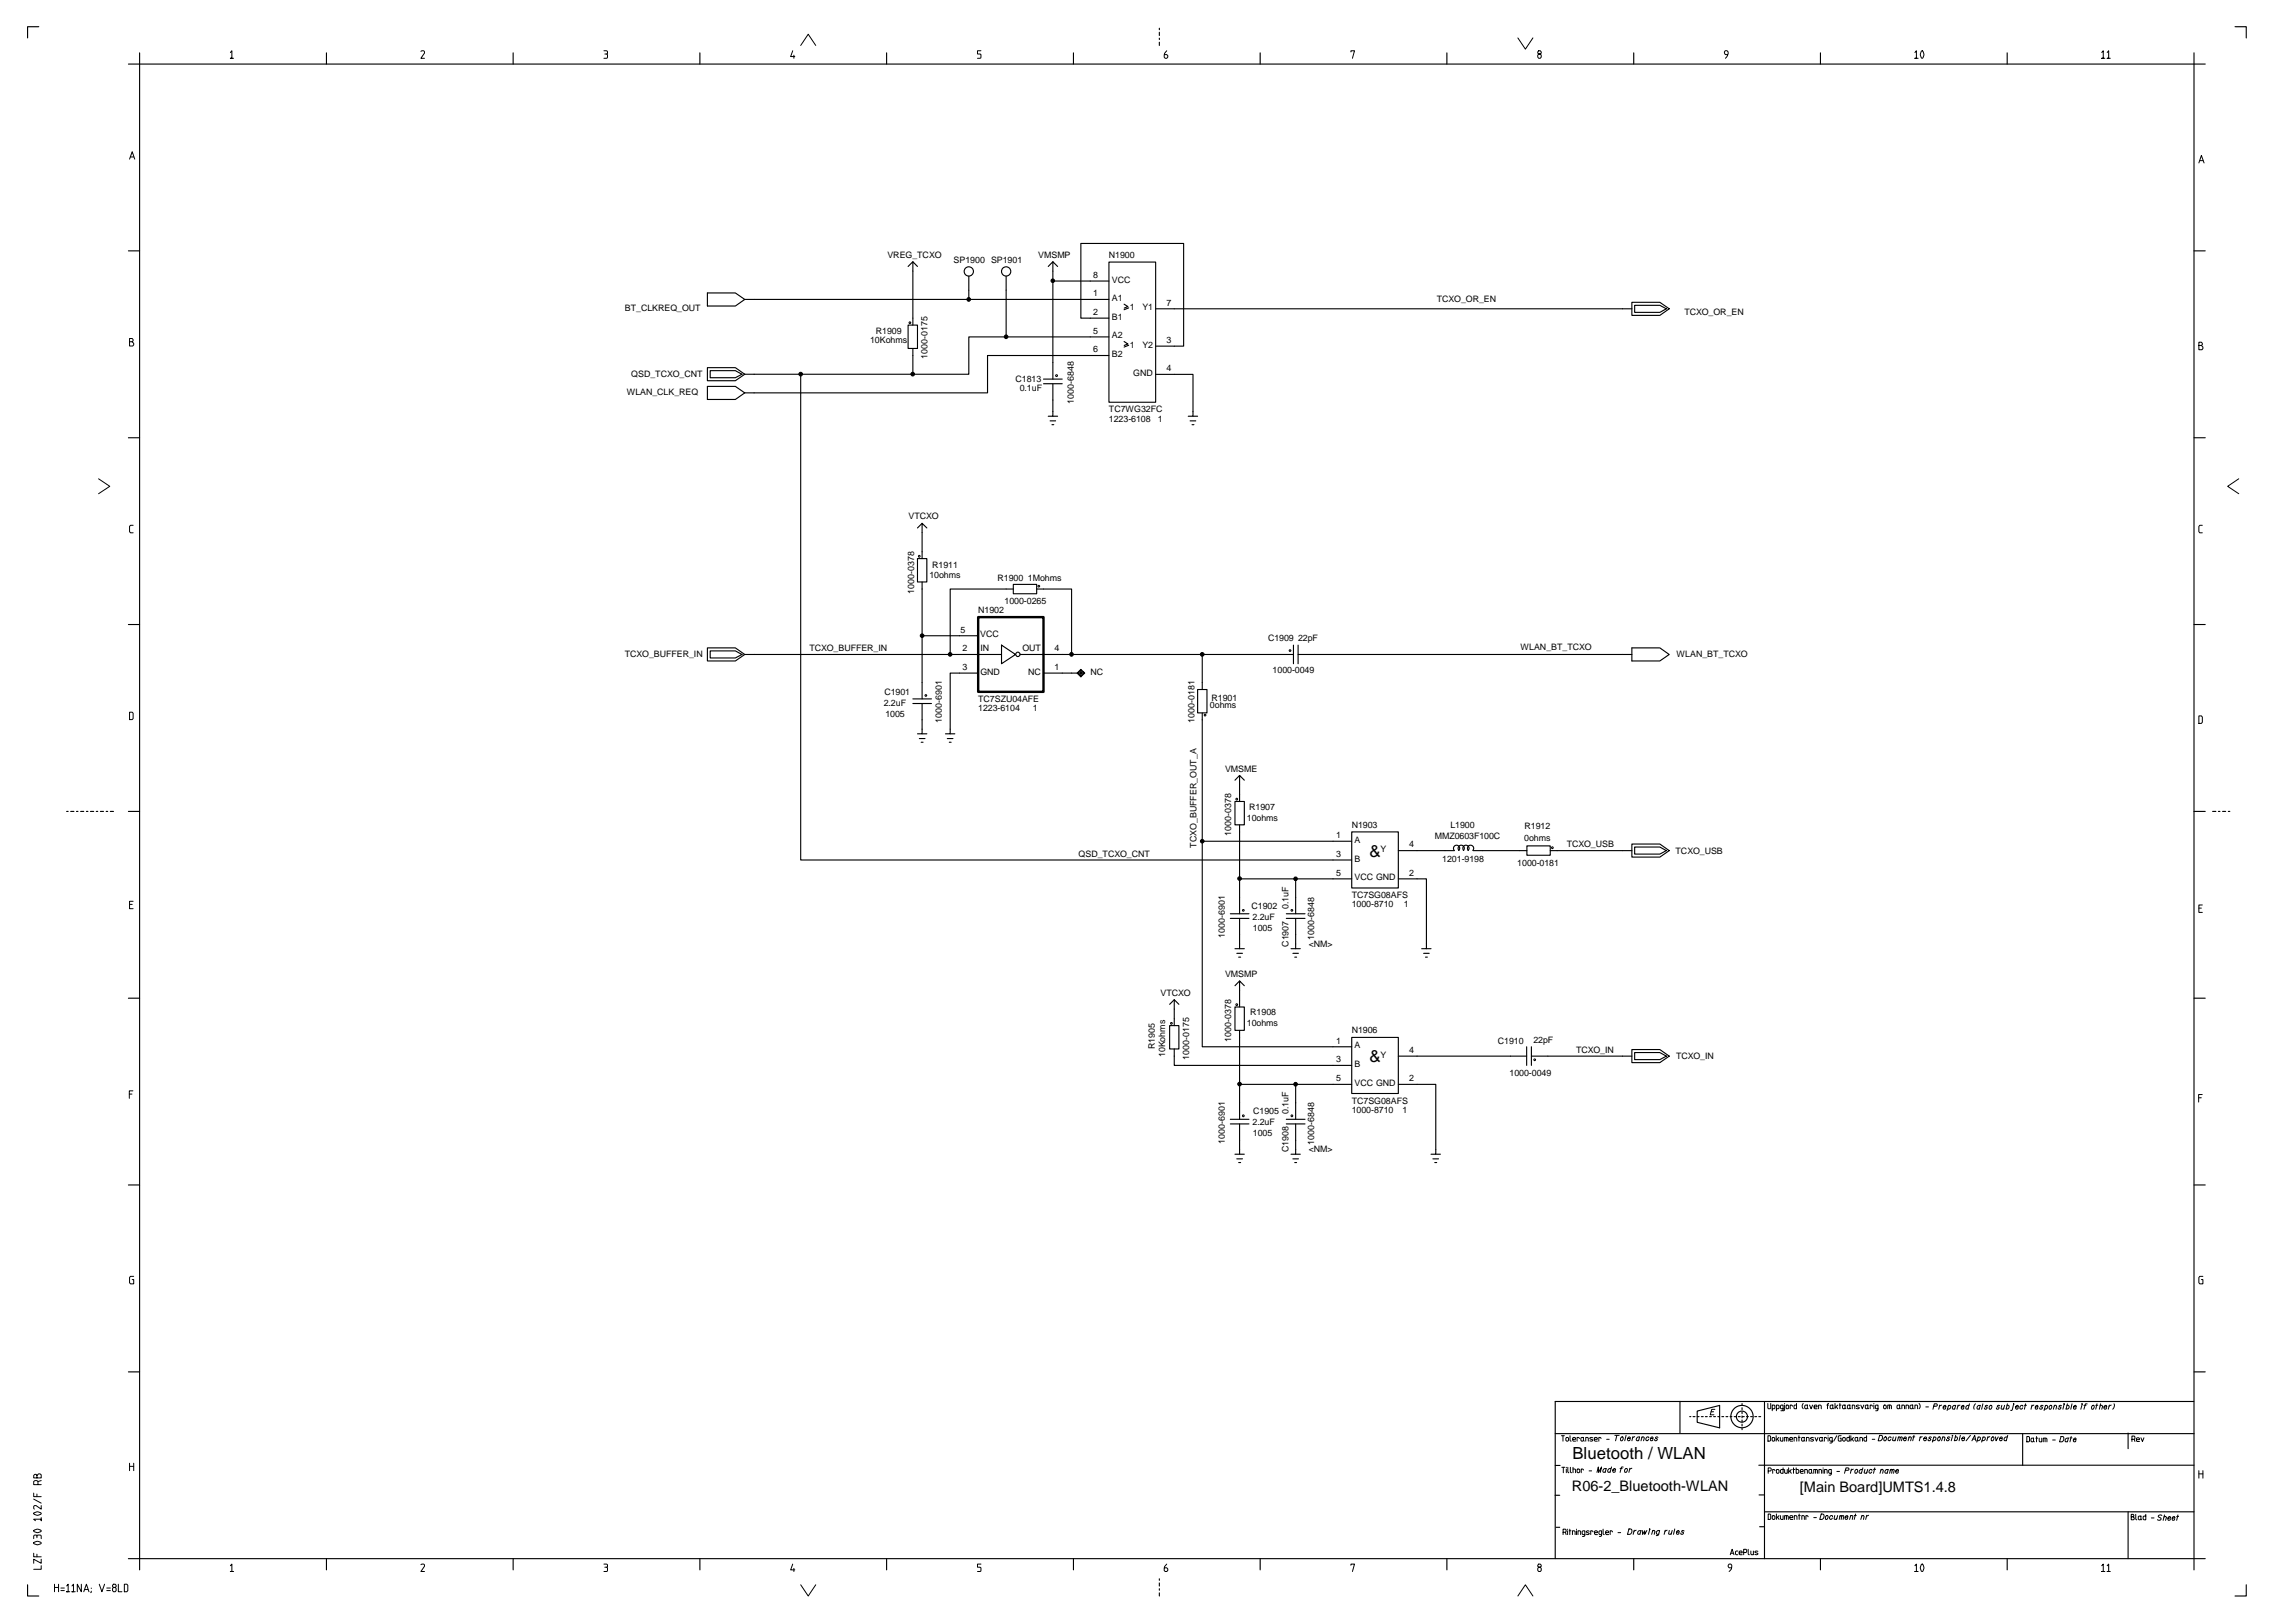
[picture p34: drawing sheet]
<svg xmlns="http://www.w3.org/2000/svg" width="420mm" height="297mm" viewBox="0 0 420 297" stroke-linecap="round" stroke-linejoin="round" font-family="sans-serif">
<defs><g id="words">
<g font-size="3.1">
<text x="250.7" y="156.8">&amp;</text>
<text x="250.7" y="194.4">&amp;</text>
<text x="287.9" y="267.1">Bluetooth / WLAN</text>
</g>
<g font-size="2.7">
<text x="287.8" y="272.8">R06-2_Bluetooth-WLAN</text>
<text x="329.5" y="273">[Main Board]UMTS1.4.8</text>
</g>
<g font-size="1.6">
<text x="162.5" y="47.2">VREG_TCXO</text>
<text x="190.1" y="47.2">VMSMP</text>
<text x="203" y="47.2">N1900</text>
<text x="174.6" y="48">SP1900 SP1901</text>
<text x="200.1" y="50.8">8</text>
<text x="203.6" y="51.7">VCC</text>
<text x="114.4" y="57">BT_CLKREQ_OUT</text>
<text x="200.1" y="54.2">1</text>
<text x="200.1" y="57.7">2</text>
<text x="203.6" y="55.1">A1</text>
<text x="203.6" y="58.5">B1</text>
<text x="206.9" y="56.8">1</text>
<text x="209.1" y="56.8">Y1</text>
<text x="213.5" y="55.9">7</text>
<text x="263" y="55.4">TCXO_OR_EN</text>
<text x="308.4" y="57.7">TCXO_OR_EN</text>
<text x="159.3" y="62.8">10Kohms</text>
<text x="160.3" y="61.2">R1909</text>
<text x="169.8" y="65.7" transform="rotate(-90 169.8 65.7)">1000-0175</text>
<text x="200.1" y="61.1">5</text>
<text x="200.1" y="64.5">6</text>
<text x="203.6" y="65.3">B2</text>
<text x="203.6" y="61.9">A2</text>
<text x="206.9" y="63.6">1</text>
<text x="209.1" y="63.6">Y2</text>
<text x="213.5" y="62.8">3</text>
<text x="115.6" y="69">QSD_TCXO_CNT</text>
<text x="185.9" y="69.9">C1813</text>
<text x="186.7" y="71.6">0.1uF</text>
<text x="207.5" y="68.8">GND</text>
<text x="213.5" y="67.9">4</text>
<text x="114.7" y="72.3">WLAN_CLK_REQ</text>
<text x="196.6" y="73.9" transform="rotate(-90 196.6 73.9)">1000-6848</text>
<text x="203" y="77.2">1223-6108</text>
<text x="203" y="75.5">TC7WG32FC</text>
<text x="212" y="77.3">1</text>
<text x="166.3" y="95.1">VTCXO</text>
<text x="170.1" y="105.8">10ohms</text>
<text x="170.7" y="103.9">R1911</text>
<text x="182.6" y="106.4">R1900 1Mohms</text>
<text x="167.4" y="108.6" transform="rotate(-90 167.4 108.6)">1000-0378</text>
<text x="179.1" y="112.2">N1902</text>
<text x="183.9" y="110.5">1000-0265</text>
<text x="148.2" y="119.2">TCXO_BUFFER_IN</text>
<text x="175.9" y="115.8">5</text>
<text x="176.2" y="119.2">2</text>
<text x="179.5" y="116.6">VCC</text>
<text x="179.5" y="119.2">IN</text>
<text x="187.2" y="119.2">OUT</text>
<text x="193" y="119.2">4</text>
<text x="232.1" y="117.3">C1909</text>
<text x="237.6" y="117.2">22pF</text>
<text x="278.4" y="119">WLAN_BT_TCXO</text>
<text x="114.4" y="120.3">TCXO_BUFFER_IN</text>
<text x="176.2" y="122.6">3</text>
<text x="179.5" y="123.5">GND</text>
<text x="188.2" y="123.5">NC</text>
<text x="193" y="122.6">1</text>
<text x="199.7" y="123.6">NC</text>
<text x="233" y="123.1">1000-0049</text>
<text x="306.9" y="120.3">WLAN_BT_TCXO</text>
<text x="161.8" y="129.3">2.2uF</text>
<text x="161.9" y="127.1">C1901</text>
<text x="162.1" y="131.2">1005</text>
<text x="179.1" y="130.2">1223-6104</text>
<text x="179.1" y="128.5">TC7SZU04AFE</text>
<text x="189.1" y="130.2">1</text>
<text x="221.5" y="129.7">0ohms</text>
<text x="221.8" y="128.3">R1901</text>
<text x="172.4" y="132.3" transform="rotate(-90 172.4 132.3)">1000-6901</text>
<text x="218.7" y="132.3" transform="rotate(-90 218.7 132.3)">1000-0181</text>
<text x="224.3" y="141.2">VMSME</text>
<text x="228.7" y="148.3">R1907</text>
<text x="219" y="155.2" transform="rotate(-90 219 155.2)">TCXO_BUFFER_OUT_A</text>
<text x="225.4" y="153" transform="rotate(-90 225.4 153)">1000-0378</text>
<text x="228.3" y="150.2">10ohms</text>
<text x="244.6" y="153.4">1</text>
<text x="247.5" y="151.5">N1903</text>
<text x="248" y="154.2">A</text>
<text x="252.7" y="156">Y</text>
<text x="258" y="155.1">4</text>
<text x="262.7" y="153.6">MMZ0603F100C</text>
<text x="265.5" y="151.5">L1900</text>
<text x="279.1" y="153.9">0ohms</text>
<text x="279.1" y="151.7">R1912</text>
<text x="286.8" y="155.1">TCXO_USB</text>
<text x="197.5" y="156.8">QSD_TCXO_CNT</text>
<text x="244.6" y="156.8">3</text>
<text x="244.6" y="160.3">5</text>
<text x="248" y="161.1">VCC GND</text>
<text x="248" y="157.7">B</text>
<text x="258" y="160.3">2</text>
<text x="264" y="157.8">1201-9198</text>
<text x="277.8" y="158.6">1000-0181</text>
<text x="306.8" y="156.2">TCXO_USB</text>
<text x="229.1" y="166.3">C1902</text>
<text x="235.9" y="166.3" transform="rotate(-90 235.9 166.3)">0.1uF</text>
<text x="247.5" y="166.1">1000-8710</text>
<text x="247.5" y="164.4">TC7SG08AFS</text>
<text x="257" y="166">1</text>
<text x="224.2" y="171.7" transform="rotate(-90 224.2 171.7)">1000-6901</text>
<text x="229.3" y="168.3">2.2uF</text>
<text x="229.4" y="170.4">1005</text>
<text x="235.9" y="173.3" transform="rotate(-90 235.9 173.3)">C1907</text>
<text x="239.6" y="173.3">&lt;NM&gt;</text>
<text x="240.6" y="172" transform="rotate(-90 240.6 172)">1000-6848</text>
<text x="224.3" y="178.8">VMSMP</text>
<text x="212.5" y="182.2">VTCXO</text>
<text x="228.9" y="185.7">R1908</text>
<text x="225.4" y="190.6" transform="rotate(-90 225.4 190.6)">1000-0378</text>
<text x="228.3" y="187.9">10ohms</text>
<text x="244.6" y="191">1</text>
<text x="247.5" y="189.1">N1906</text>
<text x="248" y="191.9">A</text>
<text x="274.2" y="191">C1910</text>
<text x="280.7" y="191">22pF</text>
<text x="211.4" y="192.1" transform="rotate(-90 211.4 192.1)">R1905</text>
<text x="213.3" y="193.5" transform="rotate(-90 213.3 193.5)">10Kohms</text>
<text x="217.7" y="194" transform="rotate(-90 217.7 194)">1000-0175</text>
<text x="244.6" y="197.9">5</text>
<text x="244.6" y="194.4">3</text>
<text x="248" y="195.3">B</text>
<text x="252.7" y="193.6">Y</text>
<text x="258" y="197.9">2</text>
<text x="258" y="192.7">4</text>
<text x="276.4" y="196.9">1000-0049</text>
<text x="288.5" y="192.7">TCXO_IN</text>
<text x="306.8" y="193.8">TCXO_IN</text>
<text x="229.4" y="203.9">C1905</text>
<text x="235.9" y="204" transform="rotate(-90 235.9 204)">0.1uF</text>
<text x="247.5" y="202">TC7SG08AFS</text>
<text x="247.5" y="203.7">1000-8710</text>
<text x="248" y="198.7">VCC GND</text>
<text x="256.8" y="203.7">1</text>
<text x="224.2" y="209.3" transform="rotate(-90 224.2 209.3)">1000-6901</text>
<text x="229.3" y="205.9">2.2uF</text>
<text x="229.4" y="208">1005</text>
<text x="240.6" y="209.6" transform="rotate(-90 240.6 209.6)">1000-6848</text>
<text x="235.9" y="210.8" transform="rotate(-90 235.9 210.8)">C1908</text>
<text x="239.6" y="210.9">&lt;NM&gt;</text>
</g>
</g></defs>
<g fill="none" stroke="#000" stroke-width=".2">
<path d="M7.1 4.9h-2.1v2M23.5 11.7h380.2M25.6 9.7v277.6M59.8 9.7v2M93.9 9.7v2M128.1 9.7v2M162.3 9.7v2M196.5 9.7v2M212.2 5.2v.2M212.2 5.9v.6M212.2 7v.2M212.2 7.7v.6"/>
<path d="M230.7 9.7v2M264.9 9.7v2M299.1 9.7v2M333.3 9.7v2M367.5 9.7v2M401.7 9.7v277.6M409.2 4.9h2v2M23.5 45.9h2.1M129.5 53.6h5.1l1.7 1.2-1.7 1.2h-5.1zM136.3 54.8h66.7M166.3 59.5h1.7v4.3h-1.7zM167.1 47.9l-.8 .9"/>
<path d="M168 48.8l-.9-.9v11.6M177.4 50.5v4.3M184.2 50.5v11.2M192.8 47.9l-.9 .9M192.8 51.4h10.2M193.6 48.8l-.8-.9v21.5M203 58.2h-5.1v-13.6h18.8v18.8h-5.1M203 48h8.6v25.6h-8.6zM205.8 55.7l.7 .4-.7 .3M206.6 56.3l-.8 .4M211.6 56.5h87.2M298.8 55.3h5.1l1.7 1.2-1.7 1.2h-5.1z"/>
<path d="M299.3 55.9h4.6l1.2 .6-1.2 .7h-4.6zM401.7 45.9h2M129.5 70.7h5.1l1.7 1.2-1.7 1.2h-5.1zM129.5 67.3h5.1l1.7 1.2-1.7 1.2h-5.1zM130 67.8h4.6l1.2 .7-1.2 .6h-4.6zM146.6 68.5v88.9h100.9M167.1 63.8v4.7M191 69.4h3.5M191 70.2h3.5M192.2 77h1.1M192.6 77.7h.3M192.8 70.2v6h-.9"/>
<path d="M192.8 76.2h.8M203 61.7h-25.6v6.8h-41.1M203 65.1h-22.2v6.8h-44.5M205.8 62.5l.7 .4-.7 .3M206.6 63.2l-.8 .3M211.6 68.5h6.8v7.7h-.9M217.9 77h1M218.2 77.7h.4M218.4 76.2h.9M23.5 80.1h2.1M168.8 95.8l-.8 .8M169.7 96.6l-.9-.8v6.4"/>
<path d="M401.7 80.1h2M23.5 114.3h2.1M129.5 118.6h5.1l1.7 1.2-1.7 1.2h-5.1zM130 119.1h4.6l1.2 .7-1.2 .6h-4.6zM136.3 119.8h47.1M168 102.2h1.7v4.3h-1.7zM168.8 106.5v21.4M168.8 116.4h10.3M183.4 118.1l2.5 1.7-2.5 1.7zM185.5 107.8h-11.5v12M185.5 107h4.3v1.7h-4.3zM186.8 119.8h9.4"/>
<path d="M189.8 107.8h6.4v12h40.6M220.1 119.8v6.4M236.8 118.1v3.4M237.6 119.8h61.2M237.6 118.1v3.4M298.8 118.6h5.1l1.7 1.2-1.7 1.2h-5.1zM401.7 114.3h2M167.1 127.9h3.4M167.1 128.8h3.4M168.3 135.2h1M168.6 135.8h.4M168.8 128.8v5.5h-.8"/>
<path d="M168.8 134.3h.9M173.4 135.2h1.1M173.8 135.8h.3M174 134.3h.8M179.1 123.2h-5.1v11.1h-.9M191 123.2h7.6M197.2 123.2l.7-.7 .7 .7-.7 .7zM197.4 123.2l.5-.5 .5 .5-.5 .5zM197.7 123.2l.2-.2 .2 .2-.2 .2zM197.9 122.5v1.4M219.3 126.2h1.7v4.3h-1.7zM220.1 130.5v61.1h27.4"/>
<path d="M12.2 148.5h.3M12.9 148.5h.6M14 148.5h.3M14.8 148.5h.5M15.8 148.5h.3M16.6 148.5h.6M17.6 148.5h.3M18.4 148.5h.6M19.4 148.5h.3M20.2 148.5h.6M23.5 148.5h2.1M220.1 154h27.4"/>
<path d="M226.1 146.7h1.7v4.3h-1.7zM226.9 151v16.2M226.9 141.9l-.8 .9M227.8 142.8l-.9-.9v4.8M247.5 152.3h8.5v10.2h-8.5zM256 155.7h10.3M267.1 155.6a.57 .57 0 0 0-.1-.8 .57 .57 0 0 0-.8 .1 .57 .57 0 0 0 0 .8M267.9 155.6a.57 .57 0 0 0 0-.8 .57 .57 0 0 0-.8 .1 .57 .57 0 0 0 0 .8M269.6 155.6a.57 .57 0 0 0 0-.8 .57 .57 0 0 0-.8 .1 .57 .57 0 0 0 0 .8 .58 .58 0 0 0 0-.8 .58 .58 0 0 0-.8 0 .58 .58 0 0 0 0 .8M269.7 155.7h9.8M279.5 154.8h4.3v1.7h-4.3zM283.8 155.7h15"/>
<path d="M298.8 154.5h5.1l1.7 1.2-1.7 1.2h-5.1zM299.3 155h4.6l1.2 .7-1.2 .6h-4.6zM401.7 148.5h2M405.1 148.5h.6M406.1 148.5h.3M406.9 148.5h.6M408 148.5h.2M225.2 167.2h3.5M225.2 168.1h3.5M226.4 174.5h1.1M226.8 175.2h.3M226.9 160.8h20.6"/>
<path d="M226.9 168.1v5.5h-.8M226.9 173.6h.9M226.9 179.5l-.8 .9M235.5 167.2h3.4M235.5 168.1h3.4M236.7 174.5h1M237 175.2h.4M237.2 168.1v5.5h-.8M237.2 160.8v6.4M237.2 173.6h.9M256 160.8h5.1v12.8h-.8M260.6 174.5h1.1"/>
<path d="M261 175.2h.3M261.1 173.6h.9M23.5 182.7h2.1M214.1 187.7h1.7v4.3h-1.7zM215 192v3h32.5M215 183l-.9 .8M215.8 183.8l-.8-.8v4.7M226.1 184.3h1.7v4.3h-1.7zM226.9 198.4l20.6 .1M226.9 188.6v16.3M227.8 180.4l-.9-.9v4.8M237.2 198.5v6.4"/>
<path d="M247.5 189.9h8.5v10.2h-8.5zM256 198.5h6.9v12.7h-.9M256 193.3h23.5M279.5 191.6v3.4M280.4 193.3h18.4M280.4 191.6v3.4M298.8 192.1h5.1l1.7 1.2-1.7 1.2h-5.1zM299.3 192.6h4.6l1.2 .7-1.2 .6h-4.6zM401.7 182.7h2M23.5 216.9h2.1M225.2 204.9h3.5M225.2 205.7h3.5"/>
<path d="M226.4 212.1h1.1M226.8 212.8h.3M226.9 205.7v5.5h-.8M226.9 211.2h.9M235.5 204.9h3.4M235.5 205.7h3.4M236.7 212.1h1M237 212.8h.4M237.2 205.7v5.5h-.8M237.2 211.2h.9M262.3 212.1h1.1M262.7 212.8h.3"/>
<path d="M262.9 211.2h.8M401.7 216.9h2M23.5 251.1h2.1M284.7 256.5h116.9M284.7 256.5v28.8M307.6 256.5v5.8M309.3 259.3h.3M310 259.3h.3M310.7 259.3h.4M310.7 258.3l4.1-1.1v4.1l-4.1-1zM311.5 259.3h.3M312.2 259.3h.4"/>
<path d="M313 259.3h.3M313.7 259.3h.4M314.5 259.3h.3M315.2 259.3h.4M316 259.3h.3M316.7 259.3h.4M317.5 259.3h.3M318.2 259.3h.4M318.9 256.9v.3M318.9 257.6v.4M318.9 258.4v.3M318.9 259.1v.4"/>
<path d="M318.9 259.9v.3M319 259.3h.3M319.7 259.3h.4M320.5 259.3h.3M321.3 259.3h.3M322 259.3h.3M323 256.5v28.8M401.7 251.1h2M284.7 273.7h.8M284.7 262.4h117M284.7 268.2h.9M284.9 279.5h.6"/>
<path d="M318.9 260.6v.4M318.9 261.4v.3M322 268.2h.9M322 273.6h.9M322.1 279.4h.8M323 276.7h78.7M323 268.2h78.7M370.3 262.4v5.8M389.6 262.3v2.8M389.6 276.7v8.6M5 290v2.1h2.1M23.5 285.3h380.2"/>
<path d="M59.8 285.3v2M93.9 285.3v2M128.1 285.3v2M162.3 285.3v2M196.5 285.3v2M212.2 288.9v.3M212.2 289.7v.6M212.2 290.8v.2M212.2 291.5v.6M230.7 285.3v2M264.9 285.3v2M299.1 285.3v2"/>
<path d="M333.3 285.3v2M367.5 285.3v2M411.2 290v2.1h-2"/>
<circle cx="177.4" cy="49.7" r=".85"/>
<circle cx="184.2" cy="49.7" r=".85"/>
<circle cx="186.3" cy="119.8" r=".4"/>
<circle cx="318.9" cy="259.3" r="1.02"/>
<circle cx="318.9" cy="259.3" r="2.04"/>
</g>
<g fill="#000" stroke="#000" stroke-width=".18">
<circle cx="177.3" cy="54.8" r=".34"/>
<circle cx="192.7" cy="51.4" r=".33"/>
<circle cx="146.6" cy="68.5" r=".34"/>
<circle cx="167.1" cy="68.5" r=".34"/>
<circle cx="184.2" cy="61.6" r=".34"/>
<circle cx="168.8" cy="116.3" r=".33"/>
<circle cx="173.9" cy="119.8" r=".34"/>
<circle cx="196.2" cy="119.8" r=".34"/>
<circle cx="220.1" cy="119.8" r=".34"/>
<circle cx="220.1" cy="154" r=".33"/>
<circle cx="226.9" cy="160.8" r=".33"/>
<circle cx="237.2" cy="160.8" r=".33"/>
<circle cx="226.9" cy="198.4" r=".33"/>
<circle cx="237.2" cy="198.4" r=".34"/>
</g>
<g fill="none" stroke="#000" stroke-width=".18">
<path d="M42.2 9.6l.2-.3v1.4h-.2h.6M77.1 9.4l.4-.1 .2 .2v.2l-.6 1h.6M110.6 9.3l.6 .1v.3l-.1 .2M110.7 9.9h.5v.6l-.1 .2h-.5M145.1 9.3l-.4 1.1h.8M145.3 10.1v.6M146.6 8.3l1.4-2 1.3 2M179.6 9.3h-.6v.6h.4l.2 .2v.5l-.6 .1M213.6 9.3a.97 .97 0 0 0-.3 1.4h.3l.2-.2v-.3l-.2-.2h-.4M247.3 9.5v-.2h.7l-.4 1.4M277.9 6.9l1.4 2.1 1.3-2.1M281.7 9.3l-.2 .4 .2 .2h.3l.2 .2v.4l-.2 .2h-.3l-.2-.2v-.4l.2-.2h.3l.2-.4-.2-.2z"/>
<path d="M316.3 10h-.4l-.2-.4 .1-.2 .4-.1 .2 .2v.4l-.5 .8M350.6 9.6l.2-.3v1.4h-.2h.6M351.7 9.4l.2-.1a.99 .99 0 0 1 0 1.4h-.1a1.01 1.01 0 0 1-.1-1.3zM384.8 9.6l.3-.3v1.4h-.3h.5M385.8 9.6l.2-.3v1.4h-.2h.5M23.7 29.1l.5-1.3 .5 1.3M23.9 28.7h.6M402.6 29.8l.4-1.4 .5 1.4M402.7 29.4h.6M166.5 58.9h.2v.3h-.2zM23.7 62.5h.5l.2-.1-.2-.4h-.5v1.3h.6l.2-.2v-.3l-.3-.3M402.6 63.2h.4l.2-.1-.2-.5h-.4v1.4h.5l.2-.5-.3-.3"/>
<path d="M18 87.6l2.1 1.4-2.1 1.4M24.4 96.1h-.5l-.2 .3v.9l.2 .2h.5M403.2 96.1h-.5l-.1 .3v.9l.1 .2h.5M409.9 87.6l-2.1 1.4 2.1 1.4M168.2 101.7h.2v.2h-.2zM190.1 107.2h.2v.2h-.2zM236.1 119h.2v.2h-.2zM23.7 130.3h.5l.2 .2v1l-.2 .2h-.5zM169.4 127.2h.2v.2h-.2zM220.5 130.8h.2v.2h-.2zM402.6 131h.4l.2 .2v1l-.2 .2h-.4zM226.3 146.1h.2v.3h-.2z"/>
<path d="M284.1 155h.2v.3h-.2zM23.7 165.5h.5M24.4 165h-.7v1.3h.7M227.5 166.5h.2v.2h-.2zM236.4 166.5h.2v.2h-.2zM402.6 166.2h.4M403.2 165.6h-.6v1.4h.6M24.3 199.6h-.6v1.4M214.3 187.2h.3v.2h-.3zM226.3 183.8h.2v.2h-.2zM280.8 193.8h.3v.3h-.3zM23.7 200.2h.5"/>
<path d="M227.5 204.1h.2v.2h-.2zM236.4 204.1h.2v.2h-.2zM402.5 200.9h.5M403.2 200.3h-.7v1.4M24.5 233.6h-.6l-.2 .2v1l.2 .2h.6v-.8h-.3M403.3 233.6h-.6l-.1 .2v1l.1 .2h.6v-.8h-.3M313.3 258.4h.4M314 257.9h-.6l-.3 1h.7M323.6 256.9v.8l.2 .1 .4-.1v-.8M324.5 257.8l.4-.1-.1-.5h-.3v1M325.2 257.8l.5-.1v-.4l-.1-.1h-.4v1M326.4 257.8l-.4-.1v-.4l.1-.1h.3v.8l-.1 .2h-.3"/>
<path d="M326.7 257.2v.8l-.3 .2M326.7 256.9h.1M327.1 257.2l.4 .1v.4l-.2 .1-.3-.1zM328.2 257.4l-.2-.2h-.3v.6M328.9 256.9v.9h-.3l-.2-.1v-.4l.2-.1h.3M330.1 256.9l-.2 .4 .2 .5M330.4 257.3l.1-.1h.4v.5l-.1 .1-.4-.1zM330.9 257.7l.1 .1M331.3 257.2l.3 .6 .2-.6M332.1 257.5h.6l-.2-.3-.4 .1v.4l.6 .1M332.9 257.8v-.6h.4l.1 .1v.5M334.4 257.2h.4"/>
<path d="M334.8 256.9l-.2 .1v.8M335.1 257.3l.1-.1h.3v.5l-.3 .1-.1-.1zM335.5 257.7l.2 .1M335.9 256.9v.9M336.2 257.4l.2 .4M336.4 257.2l-.5 .4M336.7 257.2h.3M336.8 256.9v.9M337.4 257.2h.4v.5l-.1 .1-.4-.1zM337.8 257.7l.1 .1M338.3 257.2h.4v.5l-.2 .1-.3-.1zM338.7 257.7l.1 .1"/>
<path d="M339.1 257.8v-.6h.3l.2 .1v.5M340.4 257.2h-.3l-.3 .1 .5 .3v.2h-.5M340.7 257.2l.2 .6 .3-.6M341.6 257.2h.4v.5l-.2 .1-.3-.1zM342 257.7l.1 .1M342.8 257.4l-.1-.2h-.3v.6M343.1 256.9h.1M343.1 257.2v.6M343.8 257.8l-.5-.1 .2-.5h.3v.8l-.4 .2M344.8 257.3l.4-.1 .1 .1v.4l-.3 .1-.2-.1zM345.6 257.8v-.6h.5l.2 .1v.5M345.9 257.2v.6"/>
<path d="M347.3 257.3l.1-.1h.4v.5l-.1 .1-.4-.1zM347.8 257.7l.1 .1M348.2 257.8v-.6h.3l.2 .1v.5M348.9 257.8v-.6h.4l.1 .1v.5M349.7 257.3l.1-.1h.4v.5l-.2 .1-.3-.1zM350.2 257.7l.1 .1M350.6 257.8v-.6h.3l.2 .1v.5M351.3 256.9a.68 .68 0 0 1 0 .9M352.6 257.5h.4M354 257.4h.5l.2-.1v-.3l-.6-.1-.2 1M355.1 257.2l-.2 .7M355.5 257.2l-.4 .2"/>
<path d="M355.7 257.5h.6l-.1-.2a.35 .35 0 0 0-.4 .2 .35 .35 0 0 0 .1 .4h.2l.1-.2M356.7 257.3l.2-.1 .3 .2a.48 .48 0 0 1-.6 .5l-.1-.1M356.7 257.2l-.2 .9M358 257.3a.38 .38 0 0 0-.5 .1 .38 .38 0 0 0 .1 .5l.3-.1M358 257.2l-.2 .7M358.5 257.2l-.2 .7M358.8 257.2l-.4 .2M359.1 257.5h.5l-.1-.2a.35 .35 0 0 0-.4 .2 .35 .35 0 0 0 .1 .4h.2l.1-.2M360.5 257.2a.46 .46 0 0 0-.6 .5l.2 .2 .2-.1M360.6 256.9l-.3 1M361.7 256.9a.85 .85 0 0 0-.3 1M362.5 257.3v-.1a.45 .45 0 0 0-.5 .2 .45 .45 0 0 0 0 .5l.4-.1"/>
<path d="M362.6 257.2l-.3 .7M363 256.9l-.2 1M363.9 257.3l-.2-.1-.2 .1v.2l.3 .2-.1 .2h-.4v-.2M364.3 257.3l.2-.1a.34 .34 0 0 1 .1 .4 .34 .34 0 0 1-.4 .2v-.4zM366.1 257.3l-.3-.1-.1 .1v.2l.3 .2-.1 .2h-.4v-.2M366.5 257.2l-.1 .7h.3l.1-.2M367 257.2l-.2 .7M367.4 257.2l.4 .1v.2l-.2 .4-.3-.1M367.5 256.9l-.2 1M368.6 257.2l-.2 .8-.3 .1M368.6 256.9l.1 .1zM369 257.5h.5v-.2a.35 .35 0 0 0-.4 .2 .35 .35 0 0 0 .1 .4h.2l.1-.2"/>
<path d="M370.3 257.4v-.2h-.2l-.3 .3 .1 .4h.2l.2-.2M370.6 257.2h.4M370.8 256.9l-.2 1M372 257.2l-.2 .7M372.4 257.2l-.4 .2M372.6 257.5h.5a.29 .29 0 0 0-.4-.2 .29 .29 0 0 0-.1 .4l.1 .2h.3l.1-.2M374 257.3l-.2-.1-.2 .1v.2l.3 .2-.1 .2h-.3l-.1-.2M374.4 257.3l.3-.1 .2 .2a.47 .47 0 0 1-.5 .5l-.1-.1M374.5 257.2l-.3 .9M375.3 257.3l.1-.1a.34 .34 0 0 1 .2 .4 .34 .34 0 0 1-.4 .2zM376.1 257.4l.1-.2h.2l.1 .2-.1 .5M376.1 257.2l-.2 .7"/>
<path d="M377.4 257.3l-.2-.1-.2 .1v.2l.3 .2-.1 .2h-.4v-.2M377.9 257.2l-.2 .7M377.9 256.9v.1zM378.4 257.2l.3 .1 .1 .2-.2 .4-.4-.1M378.5 256.9l-.3 1M379.3 256.9l-.2 1M379.6 257.5h.5v-.2a.35 .35 0 0 0-.5 .2 .35 .35 0 0 0 .1 .4h.3l.1-.2M381.1 256.9l.1 .1zM381.2 257.2l-.3 .7M381.5 257.2h.4M382.1 256.9h-.3l-.3 1M383.1 257.3l.1-.1a.33 .33 0 0 1 .2 .4 .33 .33 0 0 1-.5 .2z"/>
<path d="M383.7 257.2h.4M383.9 256.9l-.2 1M384.5 257.3l.3-.1 .1 .2-.1 .5M384.6 256.9l-.3 1M385.2 257.5h.5v-.2a.35 .35 0 0 0-.5 .2 .35 .35 0 0 0 .1 .4h.3l.1-.2M386.2 257.2l-.2 .7M386.5 257.2l-.4 .2M387 256.9l.1 .5-.3 .5M6.2 273.3v.6h1.3M6.2 274.4l1.3 .7M6.2 276.9a.91 .91 0 0 1 1.3 .2 .87 .87 0 0 1-1.3-.2zM6.8 270l.3-.3 .4 .2v.6h-1.3v-.5l.2-.2h.2l.2 .2v.5"/>
<path d="M6.8 273.4v.5M7 271.7v-.6l-.2-.1h-.4l-.2 .1v.6h1.3M7.5 275.5v.7l-.9-.7-.4 .2 .1 .5M7.5 277.7v.6v-.3h-1.3l.3 .3M7.5 271l-.5 .1M23.7 267.8v1.4M23.7 268.4h.8M24.5 267.8v1.4M285.9 262.8h.5M285.9 268.5h.6M286.1 262.8v1M286.2 268.5v1"/>
<path d="M286.7 263.2l.1-.1 .4 .1-.2 .6-.3-.2zM286.8 268.5v.1M286.8 268.9v.6M287 279.9h.1M287 268.5v.9l.2 .1M287.4 279.9v1M287.4 262.8v.8l.2 .2M287.5 268.5v.9l.2 .1M287.9 263.4h.5l-.1-.3-.4 .1v.4l.1 .2h.4M288 268.9l.4 .1v.5M288 268.5v1M288.6 279.9h.1"/>
<path d="M288.7 269l.2-.1 .3 .1v.4l-.1 .1-.4-.1zM289.1 263.3l-.1-.2h-.3v.7M289.4 263.2l.5-.1v.5l-.1 .2-.4-.2zM289.9 263.6l.1 .2M289.9 269l-.1-.1h-.3v.6M290.3 263.8v-.7l.5 .1v.6M290.9 269.2h.5M291.6 263.1h-.3l-.2 .1v.2l.5 .1-.2 .3-.3-.1M291.9 263.4h.5l-.1-.3-.4 .1v.4l.1 .2h.4M292.4 269.5l.2-1 .1 1 .5-1-.2 1M293.1 263.3l-.1-.2h-.3v.7M293.5 279.9v.8l.2 .2"/>
<path d="M294 268.8a.45 .45 0 0 0-.5 .1 .45 .45 0 0 0 0 .5h.4M294.1 268.8l-.2 .7M294.1 263.4h.5M294.9 268.8a.47 .47 0 0 0-.6 .5l.2 .2 .3-.1M295 268.5l-.2 1M295.3 269h.5l-.1-.1a.35 .35 0 0 0-.4 .1 .35 .35 0 0 0 .1 .5l.2-.1 .1-.2M295.6 262.7h.8M296 262.7l-.2 1M296.6 268.8h.4M296.8 263h.2a.34 .34 0 0 1 .1 .4 .34 .34 0 0 1-.4 .2zM297.2 268.5h-.3l-.3 1M297.6 268.8h.1a.34 .34 0 0 1 .2 .4 .34 .34 0 0 1-.5 .2v-.4z"/>
<path d="M297.7 262.7l-.3 1M298 263.3h.5a.3 .3 0 0 0-.4-.2 .3 .3 0 0 0-.1 .4l.1 .2h.2l.1-.3M298.2 279.8l.4 .1a.57 .57 0 0 1-.3 .9h-.3zM298.4 268.7l-.2 .8M298.8 268.7l-.5 .2M298.9 262.9l-.1 .8M299.3 262.9l-.4 .2M300.2 263a.38 .38 0 0 0-.5 .2 .38 .38 0 0 0 .1 .5l.2-.1M300.2 263l-.2 .7M300.6 263.1l.1-.1 .3 .1-.1 .6M300.6 263l-.2 .7M301.9 263.2l-.1-.2h-.2l-.3 .3 .1 .4h.2l.2-.3"/>
<path d="M302 279.8l.1 .1-.1 .1zM302.1 263.3h.6a.29 .29 0 0 0-.5-.2 .29 .29 0 0 0-.1 .4l.2 .2h.2l.1-.3M303.5 263.1l-.2-.1-.2 .1v.2l.3 .1-.1 .3h-.4v-.3M306.6 279.8l-.2 1M323.7 262.8h.3l.2 .1v.7l-.2 .2h-.3zM323.7 277.1l.5 .1v.7l-.1 .2h-.4zM323.7 269.2h.4l.2-.1v-.3l-.6-.2v1M324.4 263.2l.2-.1 .3 .1-.1 .6-.4-.2zM324.5 277.5l.1-.1 .3 .1-.1 .6-.3-.2zM324.9 269.2l-.1-.3h-.3v.7M325.2 262.8v1M325.2 277.1v1"/>
<path d="M325.3 268.9l.4 .2v.4l-.1 .1-.4-.1zM325.4 263.4l.3 .4M325.4 277.7l.3 .4M325.7 263.1l-.5 .4M325.7 277.4l-.5 .5M325.9 263.1v.5l.2 .2h.3v-.7M326 277.4v.5l.1 .2h.3v-.7M326.4 268.6v1h-.3l-.1-.1v-.4l.1-.2h.3M326.7 263.8v-.7h.5l.2 .1v.6M326.7 278.1v-.7h.6l.1 .1v.6M326.7 268.9v.6l.1 .1h.4v-.7M327 263.1v.7"/>
<path d="M327.1 277.4v.7M327.5 268.6v1M327.6 263.4h.6l-.1-.3-.5 .1v.4l.2 .2h.4M327.7 277.7h.5l-.1-.3-.4 .1v.4l.1 .2h.4M327.7 269.2l.2 .4M327.9 268.9l-.4 .5M328.2 268.9h.4M328.3 268.6v1M328.5 263.8v-.7l.4 .1v.6M328.5 278.1v-.7h.3l.2 .1v.6M328.8 268.6v1h.4l.1-.1v-.4l-.1-.2h-.4M329.2 263.1h.4"/>
<path d="M329.2 277.4h.4M329.3 262.8v1M329.4 277.1v1M329.6 269.3h.5l-.1-.4h-.3l-.1 .2v.4l.1 .1h.4M329.8 263.2l.5-.1v.5l-.1 .2-.4-.2zM329.9 278.1v-.7h.3l.1 .1v.6M330.3 263.6l.1 .2M330.4 269.6v-.7h.4l.1 .2v.5M330.7 263.8v-.7l.5 .1v.6M331 277.6l-.1-.2h-.3v.7M331.3 268.9h.3v.6l-.1 .1-.3-.1zM331.6 269.5l.2 .1"/>
<path d="M332 263.1h-.3l-.2 .1 .5 .3-.2 .3-.3-.1M332.1 269.6v-.7h.5l.1 .2v.5M332.1 277.7h.4M332.3 263.1l.3 .7 .2-.7M332.4 268.9v.7M333 269.6v-.7h.3l.2 .2v.5M333.1 263.2l.5-.1v.5l-.2 .2-.3-.2zM333.4 277.1l.5 .1a.63 .63 0 0 1-.1 .7 .63 .63 0 0 1-.6 .2zM333.6 263.6l.1 .2M333.8 268.6v.1M333.8 268.9v.7M334 269.6v-.7h.4l.1 .2v.5"/>
<path d="M334.3 277.4h.2a.34 .34 0 0 1 .2 .4 .34 .34 0 0 1-.5 .2zM334.4 263.3l-.1-.2h-.3v.7M334.7 262.8h.1M334.7 263.1v.7M335.3 269.6h-.4l-.1-.1v-.4l.1-.2h.4v.9l-.5 .2M335.4 263.8h-.3l-.1-.2v-.4l.1-.1h.3v.9l-.4 .1M335.5 277.6v-.2h-.3l-.2 .3 .1 .3 .1 .1 .3-.3M335.9 277.4l-.1 .6 .3 .1 .2-.2M336.3 262.8l-.6 1M336.3 269.3h.5M336.4 277.4l-.2 .7M336.8 277.6l.2-.2 .2 .1 .2-.1 .2 .1-.2 .6"/>
<path d="M336.9 277.4l-.2 .7M337.1 262.8h-.4l-.2 .1v.7l.2 .2h.4v-.6h-.2M337.2 277.5l-.1 .6M337.3 263.2l.2-.1 .3 .1v.4l-.1 .2-.4-.2zM337.8 277.7h.5v-.2a.35 .35 0 0 0-.5 .1 .35 .35 0 0 0 .1 .5l.3-.1 .1-.2M337.8 269.1h.5l.2-.1v-.2l-.5-.2-.3 1M338.6 262.8v1h-.4l-.1-.6 .5-.1M338.8 277.5l.1-.1h.2l.1 .1-.1 .6M338.8 277.4l-.2 .7M338.8 262.8v1M339 268.9l-.2 .7M339.1 263.4l.2 .4"/>
<path d="M339.3 268.9l-.4 .2M339.3 263.1l-.5 .4M339.5 277.4h.3M339.6 263.2l.5-.1v.5l-.2 .2-.3-.2zM339.7 277.1l-.2 1M339.7 269l.2-.1a.34 .34 0 0 1 .1 .5 .34 .34 0 0 1-.4 .1zM340.1 263.6l.1 .2M340.5 263.8v-.7l.5 .1v.6M340.8 277.5l.1-.1h.3l.1 .1-.1 .6M340.9 277.4l-.2 .7M340.9 268.9a.49 .49 0 0 0-.6 .6l.3 .1h.2M341 268.6l-.2 1"/>
<path d="M341.4 268.9l-.1 .7h.3l.2-.2M341.7 262.8v1h-.3l-.2-.2v-.4l.5-.1M341.8 277.3l-.2 .8M341.9 268.9l-.2 .7M342.1 277.3l-.4 .2M342.7 269.1v-.2h-.3l-.2 .3 .1 .4h.1l.3-.2M342.8 263.4h.4M343 268.9h.4M343.2 268.6l-.2 1M344.1 262.7h.4a.61 .61 0 0 1-.3 1h-.4zM344.3 269.1l.2-.2h.2l.1 .2-.1 .5M344.4 268.9l-.2 .7"/>
<path d="M345 263h.2a.34 .34 0 0 1 .2 .4 .34 .34 0 0 1-.5 .2v-.4zM345.7 269a.38 .38 0 0 0-.5 .1 .38 .38 0 0 0 .1 .5h.2M345.7 268.9l-.2 .7M346.1 269.1l.1-.2 .2 .2 .2-.2 .2 .1-.1 .6M346.1 268.9l-.2 .7M346.2 263.2v-.2h-.3l-.2 .3 .1 .4h.1l.3-.3M346.4 269.1l-.1 .5M346.6 263l-.1 .7h.3l.2-.2M347.1 269.2h.5l-.2-.3a.41 .41 0 0 0-.3 .3 .41 .41 0 0 0 .1 .4h.2l.1-.2M347.1 263l-.2 .7M347.5 263.2l.2-.2 .2 .1 .3-.1 .1 .1-.2 .6M347.6 263l-.2 .7"/>
<path d="M347.9 263.1l-.1 .6M348.5 263.3h.5v-.2a.36 .36 0 0 0-.5 .1 .36 .36 0 0 0 .1 .5h.3l.1-.3M349.5 263.1l.1-.1 .3 .1-.1 .6M349.5 263l-.2 .7M350.2 263h.4M350.4 262.7l-.2 1M351.6 262.9l-.2 .8M351.9 262.9l-.4 .2M352.2 263.3h.5v-.2a.35 .35 0 0 0-.5 .1 .35 .35 0 0 0 .1 .5h.3l.1-.3M353.6 263.1l-.3-.1-.1 .1v.2l.3 .1-.2 .3h-.3v-.3M354 263.1l.2-.1 .2 .2a.47 .47 0 0 1-.5 .5l-.1-.1M354 263l-.2 .9"/>
<path d="M354.9 263h.1a.33 .33 0 0 1 .2 .4 .33 .33 0 0 1-.4 .2zM355.6 263.1l.1-.1 .4 .1-.2 .6M355.7 263l-.2 .7M357 263.1l-.3-.1-.2 .1 .1 .2 .3 .1-.2 .3h-.3v-.3M357.4 262.7l.1 .1zM357.4 262.9l-.2 .8M358 263h.3l.1 .3-.3 .4-.3-.1M358 262.7l-.2 1M358.9 262.7l-.2 1M359.2 263.3h.5v-.2a.36 .36 0 0 0-.5 .1 .36 .36 0 0 0 .1 .5h.2l.2-.3M360.7 262.7l-.8 1M361 263.7l.5-1 .2 1"/>
<path d="M361.2 263.4h.5M362.1 263.1l.2-.1 .3 .2a.47 .47 0 0 1-.5 .5l-.1-.1M362.2 263l-.3 .9M363 263.1l.2-.1 .3 .2a.47 .47 0 0 1-.5 .5l-.2-.1M363.1 263l-.3 .9M363.9 262.9l-.2 .8M364.3 262.9l-.4 .2M364.7 263h.1a.34 .34 0 0 1 .2 .4 .34 .34 0 0 1-.4 .2v-.4zM365.3 263l.1 .7 .4-.7M366.1 263.3h.5v-.2a.35 .35 0 0 0-.5 .1 .35 .35 0 0 0 .1 .5h.2l.2-.3M367.5 263a.45 .45 0 0 0-.5 .2 .45 .45 0 0 0 0 .5l.3-.1M367.6 262.7l-.3 1"/>
<path d="M371.1 262.9l.4 .1v.8l-.1 .1h-.3zM372 263.2h.3v.6l-.1 .1-.4-.1zM372.3 263.8l.1 .1M372.7 263.2h.4M372.8 262.9v1M373.3 263.2v.6l.2 .1h.3v-.7M374.1 263.9v-.7h.5l.1 .2v.5M374.4 263.2v.7M375.8 263.5h.5M377.3 262.9h.4a.57 .57 0 0 1-.3 1h-.3zM378.7 263.2h-.1a.44 .44 0 0 0-.5 .2 .44 .44 0 0 0 0 .5l.4-.1M378.7 263.2l-.2 .7"/>
<path d="M379 263.2h.3M379.2 262.9l-.2 1M379.6 263.5h.5v-.2a.35 .35 0 0 0-.5 .1 .35 .35 0 0 0 .1 .5h.3l.1-.2M390.2 277.6h.3l.2-.3-.2-.1h-.3v1h.4l.1-.4-.2-.2M390.3 263.4h.4l.2-.1-.2-.5h-.4v1M390.7 263.4l.2 .4M391 277.2v.8l.2 .2M391.1 263.5h.6l-.1-.4-.5 .2v.4l.6 .1M391.5 277.6l.5-.1v.5l-.2 .2-.3-.2zM392 263.1l.2 .7 .3-.7M392 278l.1 .2M392.8 277.2v1h-.3l-.1-.2v-.4l.4-.1"/>
<path d="M393.9 277.8h.4M395.8 277.4a.33 .33 0 0 0-.4-.1 .33 .33 0 0 0-.2 .3l.4 .2a.35 .35 0 0 1-.2 .4 .35 .35 0 0 1-.4-.1M396.2 277.7l.3-.2 .1 .2-.1 .6M396.3 277.3l-.3 1M396.9 277.8h.5l-.2-.3a.43 .43 0 0 0-.2 .8l.2-.1 .2-.2M397.7 277.8h.5l-.2-.3a.42 .42 0 0 0-.3 .3 .42 .42 0 0 0 .1 .5l.2-.1 .1-.2M398.5 277.5h.4M398.7 277.3l-.2 1M402.6 269.2v1.3M402.6 269.7h.7M403.3 269.2v1.3M6.2 284.3v.6h1.3"/>
<path d="M6.3 282.3a.88 .88 0 0 1 1.2 .2 .91 .91 0 0 1-1.3-.1zM6.3 280a.88 .88 0 0 1 1.2 .2 .91 .91 0 0 1-1.3-.1zM6.8 281.4v-.4l.5-.1 .2 .2v.5M6.8 284.4v.5M6.8 281.1l-.2-.2-.3 .1-.1 .6M7.5 286.6v.6h-1.3M7.5 285.4v.7l-1.3-.7v.7M10 289.9v1.4M10 290.5h.7M10.7 289.9v1.4M11.1 291.1h.7M11.1 290.6h.7"/>
<path d="M12.2 290.3l.3-.4v1.4h-.3h.6M13.2 290.3l.3-.4v1.4h-.3h.6M14.9 289.9v1.4l-.8-1.4v1.4M15.3 291.3l.5-1.4 .5 1.4M15.5 290.9h.6M16.7 291.2l-.1 .3M16.7 290.6v.1M18.2 289.9l.5 1.4 .4-1.4M19.5 291.1h.7M19.5 290.6h.7M20.8 289.9l-.2 .5 .7 .3v.4l-.2 .2h-.3l-.2-.2v-.4l.2-.2h.3l.2-.3-.2-.3zM21.7 289.9v1.4h.6"/>
<path d="M22.8 289.9h.4l.2 .3v.9l-.2 .2h-.4zM42.2 286.6l.2-.3v1.3h-.2h.6M77.1 286.4l.4-.1 .2 .2v.2l-.6 .9h.6M110.6 286.3h.6v.4l-.1 .1M110.7 286.8l.5 .1v.5l-.1 .2h-.5M145.1 286.3l-.4 1h.8M145.3 287v.6M146.6 290l1.4 2.1 1.3-2.1M179.6 286.3h-.6v.5h.4l.2 .2v.5l-.6 .1M213.6 286.3a.94 .94 0 0 0-.3 1.3h.3l.2-.2v-.3l-.2-.2h-.4M247.3 286.5v-.2h.7l-.4 1.3M277.9 292.1l1.4-2.1 1.3 2.1"/>
<path d="M281.7 286.3l-.2 .4 .2 .1h.3l.2 .2v.4l-.2 .2h-.3l-.2-.2v-.4l.2-.2h.3l.2-.1-.2-.4zM286.2 280.4h.4l.1-.1-.1-.4h-.4v1M286.6 280.4l.1 .5M287 280.2v.7M287.3 280.2h.3M287.9 280.9v-.7h.3l.2 .1v.6M288.6 280.2v.7M288.9 280.9v-.7h.4l.1 .1v.6M290.1 280.9h-.3l-.1-.2 .1-.5h.3v.9l-.4 .1M290.9 280.2h-.3l-.2 .1 .5 .3v.2h-.5M291.6 280.4l-.1-.2h-.3v.7M291.9 280.5h.5l-.1-.3h-.3l-.1 .1v.4l.1 .2h.4"/>
<path d="M293.2 280.9h-.3l-.2-.2v-.4l.2-.1h.3v.9l-.4 .1M294 280.5h.5l-.1-.3-.4 .1v.4l.1 .2h.4M295.2 280.4l-.1-.2h-.3v.7M296.2 280.5h.5M299.2 280.1l-.2 .7M299.5 280.1l-.4 .2M300.4 280.2h-.4l-.2 .3 .1 .3h.4M300.4 280.1l-.2 .7M300.7 280.1v.7l.4-.6v.6l.4-.7M302 280.1l-.2 .7M302.5 280.3l.2-.2 .3 .2-.2 .5M302.6 280.1l-.2 .7"/>
<path d="M303.8 280.1l-.2 .8-.4 .1M303.8 280.2a.36 .36 0 0 0-.5 .1 .36 .36 0 0 0 .2 .5h.2M304.9 280.1l-.2 .7M305.2 280.1l-.4 .2M305.6 280.1l-.1 .7h.3l.2-.2M306.1 280.1l-.2 .7M306.9 280.4h.5l-.1-.3a.43 .43 0 0 0-.2 .7h.2l.1-.2M308.3 280.2l-.3-.1-.1 .1v.2h.3v.2l-.1 .2h-.4v-.2M316.8 284.5l.3-1 .3 1M316.9 284.3h.4M317 286.9h-.4l-.2-.2 .2-.4h.3a.93 .93 0 0 1-.3 1.3M318.1 283.9l-.4 .1v.4l.4 .1"/>
<path d="M318.4 284.2h.5l-.1-.3-.4 .1v.4l.5 .1M319.2 284.1h.4l.2-.1-.2-.5h-.4v1M320 283.5v.9l.3 .1M320.5 283.9v.5l.2 .1h.3v-.6M321.8 283.9h-.3l-.2 .1v.1l.5 .2-.2 .2h-.3M350.6 286.6l.2-.3v1.3h-.2h.6M351.8 286.3h.1a.85 .85 0 0 1-.1 1.3 .96 .96 0 0 1 0-1.3zM384.8 286.6l.3-.3v1.3h-.3h.5M385.8 286.6l.2-.3v1.3h-.2h.5"/>
<circle cx="193.4" cy="68.7" r=".17"/>
</g>
<path d="M179.1 112.9h11.9v13.7h-11.9z" fill="none" stroke="#000" stroke-width=".44"/>
<use href="#words"/>
</svg>
